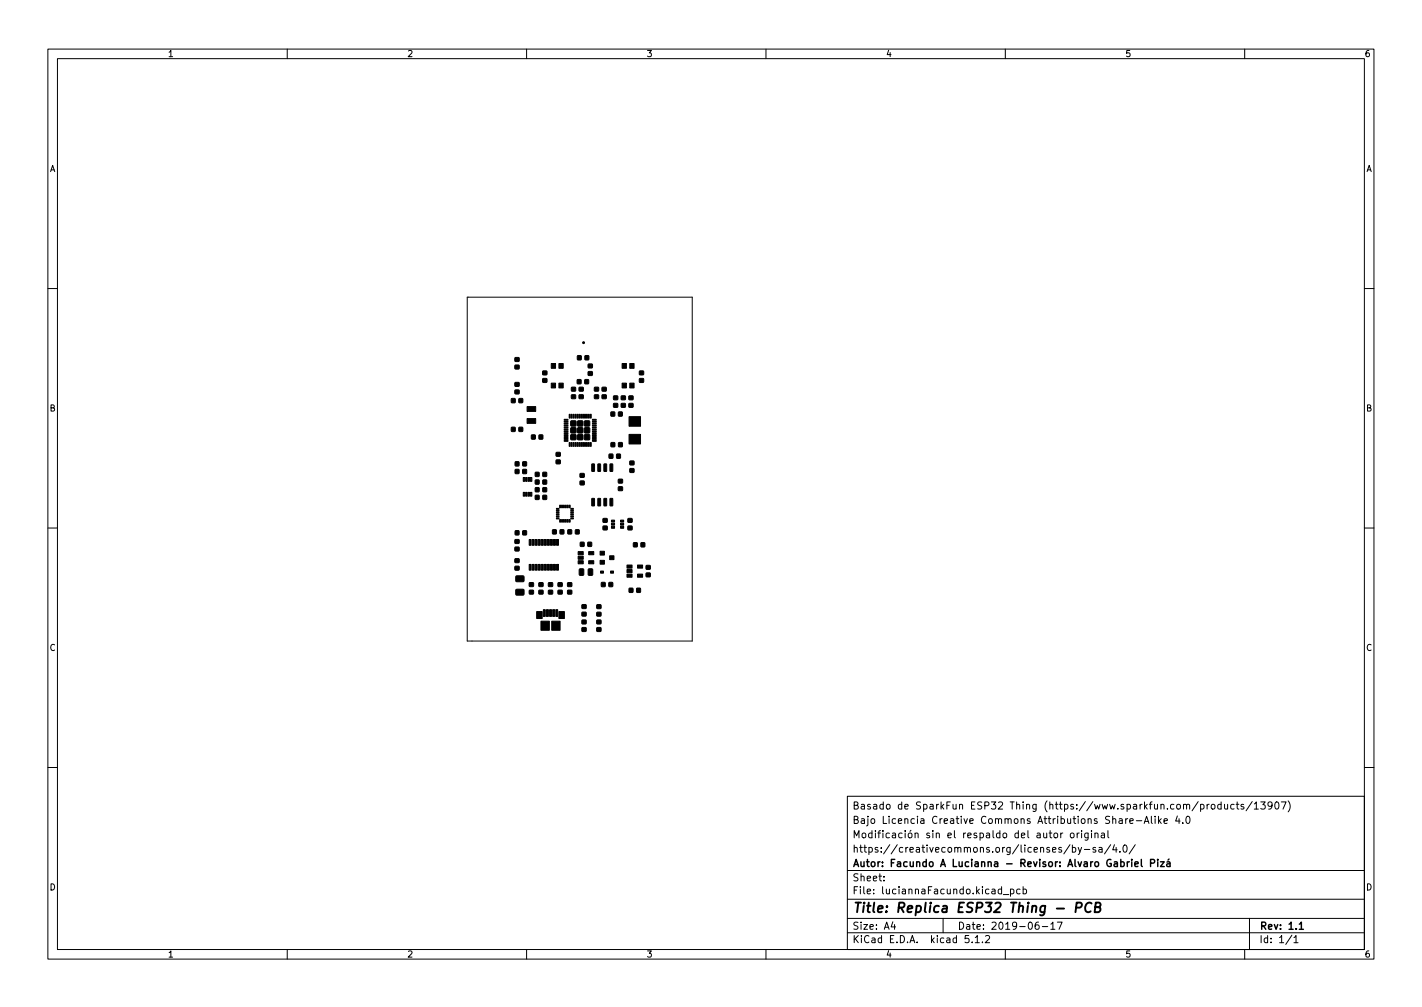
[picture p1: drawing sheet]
<svg xmlns="http://www.w3.org/2000/svg" width="297mm" height="210mm" viewBox="0 0 297 210" stroke-linecap="round" stroke-linejoin="round" font-family="sans-serif">
<defs><g id="words">
<text font-size="2.8" x="178" y="190.6">Title: Replica ESP32 Thing - PCB</text>
<g font-size="2.1">
<text x="178" y="172">Bajo Licencia Creative Commons Attributions Share-Alike 4.0</text>
<text x="178" y="169">Basado de SparkFun ESP32 Thing (https://www.sparkfun.com/products/13907)</text>
<text x="178" y="178">https://creativecommons.org/licenses/by-sa/4.0/</text>
<text x="178" y="175">Modificación sin el respaldo del autor original</text>
<text x="178" y="184">Sheet:</text>
<text x="178" y="181">Autor: Facundo A Lucianna - Revisor: Alvaro Gabriel Pizá</text>
<text x="178" y="186.7">File: luciannaFacundo.kicad_pcb</text>
<text x="178" y="196.9">KiCad E.D.A. kicad 5.1.2</text>
<text x="178" y="194.1">Size: A4</text>
<text x="200" y="194.1">Date: 2019-06-17</text>
<text x="263" y="194.1">Rev: 1.1</text>
<text x="263" y="196.9">Id: 1/1</text>
</g>
<g font-size="1.8">
<text x="35" y="11.9">1</text>
<text x="85" y="11.9">2</text>
<text x="135" y="11.9">3</text>
<text x="185" y="11.9">4</text>
<text x="235" y="11.9">5</text>
<text x="285" y="11.9">6</text>
<text x="10.3" y="35.9">A</text>
<text x="285.3" y="35.9">A</text>
<text x="10.3" y="85.9">B</text>
<text x="285.3" y="85.9">B</text>
<text x="10.3" y="135.9">C</text>
<text x="285.3" y="135.9">C</text>
<text x="10.3" y="185.9">D</text>
<text x="285.3" y="185.9">D</text>
<text x="35" y="199.9">1</text>
<text x="85" y="199.9">2</text>
<text x="135" y="199.9">3</text>
<text x="185" y="199.9">4</text>
<text x="235" y="199.9">5</text>
<text x="285" y="199.9">6</text>
</g>
</g></defs>
<g fill="none" stroke="#000" stroke-width=".21">
<path d="M10 10.2h277v190.1h-277zM12 12.2h273v186.1h-273zM60 10.2v2M110 10.2v2M160 10.2v2M210 10.2v2M260 10.2v2M10 60.2h2M97.6 62h47v71.8h-47zM285 60.2h2M10 110.2h2M285 110.2h2"/>
<path d="M10 160.2h2M177 166.3h108v32h-108zM220.3 174l.3-.1 .3 .3v.4l-.3 .3h-.3l-.2-.3zM221.6 173.9v1M222 173.9l-.4 .3M223.5 176.4l-1.3 1.9M223.7 174l.4-.1 .3 .3v.4l-.3 .3h-.4l-.1-.3zM224 177l.4-.1 .3 .3-.1 .7h-.6M224 176.4v1.5M225 173.9v1M225.2 176.9l.4 1M225.4 173.9l-.4 .3"/>
<path d="M225.9 176.9l-.5 1.4-.2 .1M225.9 173.4v.2M225.9 173.9v1M226.5 177.4h1.1M227.3 173.9v1.2l-.3 .3h-.4M227.3 174l-.4-.1-.3 .3 .1 .7h.6M228 173.4v.2M228 173.9v1M228.7 174.1l.2-.2 .4 .1 .1 .9M228.7 173.9v1M228.9 177l-.4-.1-.2 .2 .1 .3 .5 .1v.4h-.6M229.6 177h.5l.1 .9"/>
<path d="M230.1 174h.5l.1 .9M230.2 177.3l-.5 .1-.2 .2 .2 .3h.5M230.7 174.3l-.5 .1-.2 .2 .2 .3h.5M231.4 173.4v1.3l.2 .2M232 176.4l-1.3 1.9M232.8 176.4l-.4 1h1M233.1 176.9v1M233.9 177.8v.1M234.7 176.6l.2-.2a.8 .8 0 0 1 .6 .8 .8 .8 0 0 1-.6 .7l-.2-.1-.1-.4zM235.6 170.9l-.5 .3M236 171.4l.7-.1-.1-.3-.4-.1-.2 .2 .1 .8h.5M237.1 176.4l-1.2 1.9"/>
<path d="M237.4 171.4h1.1M239 171.9l.5-1.5 .5 1.5M239.1 171.5h.8M240.5 170.4v1.3l.2 .2M241.3 170.4v.2M241.3 170.9v1M242 170.4v1.5M242.1 171.4l.5 .5M242.6 170.9l-.6 .6M243.1 171.4l.8-.1-.1-.3-.4-.1-.3 .2 .1 .8h.6M245.9 170.4l-.3 1h.9M246.3 170.9v1"/>
<path d="M247.1 171.8v.1M247.9 170.6l.2-.2a.8 .8 0 0 1 .5 .8 .8 .8 0 0 1-.5 .7l-.2-.1-.2-.4zM252.1 167.9v1M252.6 167.9l-.5 .3M253.1 168l.4-.1 .3 .3v.4l-.3 .3h-.4l-.1-.3zM255.1 168l-.5-.1-.2 .3 .1 .7h.6M255.1 167.4v1.5M255.8 167.9l.1 1h.3l.2-.1M256.4 167.9v1M257.8 168l-.4-.1-.3 .3 .1 .7h.6M258.2 167.9h.6M258.4 167.4v1.3l.4 .2"/>
<path d="M259.8 168l-.4-.1-.2 .2 .1 .3 .5 .1v.4h-.6M261.6 167.4l-1.3 1.9M262 167.9l.4-.5v1.5M262 168.9h.9M263.4 167.4h.9l-.5 .6 .4 .1v.7l-.2 .1-.6-.1M265.7 168.1l-.3 .3h-.3l-.2-.3 .1-.6 .4-.1 .2 .2a.99 .99 0 0 1-.3 1.3h-.3M266.4 167.6l.2-.2a.8 .8 0 0 1 .6 .8 .8 .8 0 0 1-.6 .7l-.2-.1-.1-.4zM267.6 167.4h1l-.6 1.5M269.1 167.2a1.72 1.72 0 0 1 0 2.3M285 160.2h2M60 198.3v2M110 198.3v2"/>
<path d="M160 198.3v2M177 194.8h108M177 191.8h108M177 187.8h108M177 181.8h108M184.6 183.8v.1M184.6 183v.1M186.5 192.5l-.4 1h1M186.9 193v1M197 191.8v3M202.4 195.3h-.8v.7l.2-.1 .5 .1 .1 .2v.5l-.3 .1-.5-.1M203.1 196.7v.1"/>
<path d="M203.7 195.8l.4-.5v1.5M203.7 196.8h.9M205.2 196.7v.1M205.9 195.5l.5-.2 .3 .5-.9 1h.9M209.2 185.7l-.4-.1-.3 .3 .1 .7h.6M209.2 185.1v1.5M209.6 186.8h1.1M210 198.3v2M211.1 185.7l.4-.1 .3 .3-.2 .7h-.5M211.1 185.6v1.5M213.1 185.7l-.5-.1-.2 .3 .1 .7h.6M213.7 185.7l.4-.1 .3 .3-.1 .7h-.6"/>
<path d="M213.7 185.1v1.5M216.9 192.5l-.4 .1a1.01 1.01 0 0 0 0 1.4l.5-.1 .1-.5-.3-.3-.4 .1-.2 .2M217.7 193.5h1.2M219.5 193l.4-.5v1.5M219.5 194h.9M220.9 192.5h1l-.7 1.5M260 198.3v2M261 191.8v6.5M269.9 195.3l-1.3 1.9M270.3 195.8l.4-.5v1.5M270.3 196.8h.8"/>
</g>
<g fill="none" stroke="#000" stroke-width=".3">
<path d="M235.9 179.9l-.4 .3M236.4 179.4v.2M236.4 179.9v1M238.4 179.4v1.3l.2 .2M241.8 179.4v.2M241.8 179.9v1M242.4 179.9h.8l-.8 1h.8M244.2 179.4l-.2 .2M237.1 180.4l.7-.1-.1-.3-.4-.1-.2 .2v.8h.6M240.3 180.2l.8-.1 .1-.2-.1-.3-.8-.2v1.5M243.8 180h.5l.1 .9M244.4 180.3l-.5 .1-.2 .2 .2 .3h.5"/>
<path d="M271.4 193l.4-.5v1.5M271.4 194h.9"/>
</g>
<path d="M224.8 189.5h.7l.3-.2a.51 .51 0 0 0-.1-.8h-.8l-.2 2M228 188.7a.88 .88 0 0 0-1-.1 .88 .88 0 0 0-.3 1 .69 .69 0 0 0 .3 .8 .69 .69 0 0 0 .8-.1M228.8 189.4h.7l.3-.2 .1-.4-.1-.2-.9-.1-.2 2h.7l.3-.2a.53 .53 0 0 0 0-.8l-.2-.1" fill="none" stroke="#000" stroke-width=".4"/>
<g fill="#000" stroke="#000" stroke-width=".21">
<path d="M107.6 79.9h.8v.7h-.8zM107.6 74.7h.8v.7h-.8zM107.6 76.3l.8-.1v.8h-.8zM113.4 79.1l.8-.1v.8h-.8zM113.4 77.5h.8v.7h-.8zM115.1 75.9h1v1h-1zM116.8 75.9h.9v1h-.9zM120.6 79.3h.8l-.1 .8h-.7zM120.6 74.3h.8v.8h-.8zM122.2 79.3h.7v.8h-.7zM122.2 74.3h.8l-.1 .8h-.7zM122.9 77.6h.8v.7l-.8 .1z"/>
<path d="M122.9 76h.8v.8h-.8zM129.9 75.9h.9v1h-.9zM129.9 80h.9v1h-.9zM131.5 75.9h1v1h-1zM131.5 80h1v1h-1zM133.6 79.1l.8-.1v.8h-.8zM133.6 77.5h.8v.7h-.8zM106.8 89.2l.8 .1v.8l-.8-.1zM106.8 83.2l.8 .1v.8l-.8-.1zM107.6 98l.8 .1v.8l-.8-.1zM107.6 96.4l.8 .1v.8l-.8-.1zM107.6 81.5h.8v.7h-.8z"/>
<path d="M108.4 89.2l.8 .1-.1 .8-.7-.1zM108.4 83.2l.8 .1-.1 .8-.7-.1zM109.2 98l.8 .1-.1 .8-.7-.1zM109.2 96.4l.8 .1-.1 .8-.7-.1zM111 90.8h.8v.9h-.8zM110.1 87.4h1.8v1h-1.8zM110.1 84.9h1.8v1h-1.8zM111.8 98.6l.8 .1v.8l-.8-.1zM112.6 90.8h.8v.9h-.8zM113.4 98.6l.8 .1-.1 .8-.7-.1zM115.1 80h1v1h-1zM116.8 80h.9v1h-.9z"/>
<path d="M116.2 94.5h.8v.7h-.8zM116.2 96.1l.8-.1v.8h-.8zM117.9 92l.7-.1v.2h-.7zM117.9 91.6l.7-.1v.2h-.7zM117.9 91.2l.7-.1v.2h-.7zM117.9 90.8l.7-.1v.2h-.7zM117.9 90.4l.7-.1v.2h-.7zM117.9 90l.7-.1v.2h-.7zM117.9 89.6l.7-.1v.2h-.7zM117.9 89.2l.7-.1v.2h-.7zM117.9 88.8l.7-.1v.2h-.7zM117.9 88.4l.7-.1v.2h-.7z"/>
<path d="M117.9 88l.7-.1v.2h-.7zM117.9 87.6l.7-.1v.2h-.7zM118.9 92.4h.2v.8h-.2zM118.9 86.5h.2v.8h-.2zM119.3 92.4h.2v.8h-.2zM119.3 86.5h.2v.8h-.2zM119.7 92.4h.2v.8h-.2zM119.7 86.5h.2v.8h-.2zM119.4 80.9h.8v.7h-.8zM119.4 82.5l.8-.1v.8h-.8zM119.3 90.8h1v1h-1zM119.3 89.3h1v1.1h-1z"/>
<path d="M119.3 87.9h1v1h-1zM120.1 92.4h.2v.8h-.2zM120.1 86.5h.2v.8h-.2zM120.5 92.4h.2v.8h-.2zM120.5 86.5h.2v.8h-.2zM120.9 92.4h.2v.8h-.2zM120.9 86.5h.2v.8h-.2zM121.3 92.4h.2v.8h-.2zM121.3 86.5h.2v.8h-.2zM120.7 90.8h1v1h-1zM120.7 89.3h1v1.1h-1zM120.7 87.9h1v1h-1z"/>
<path d="M121 80.9h.8v.7h-.8zM121 82.5h.8v.7h-.8zM121.7 92.4h.2v.8h-.2zM121.7 86.5h.2v.8h-.2zM121.2 98.9h.8v.7h-.8zM122.1 92.4h.2v.8h-.2zM122.1 86.5h.2v.8h-.2zM122.5 92.4h.2v.8h-.2zM122.5 86.5h.2v.8h-.2zM122.1 90.8h1v1h-1zM122.1 89.3h1v1.1h-1zM122.1 87.9h1v1h-1z"/>
<path d="M122.9 92.4h.2v.8h-.2zM122.9 86.5h.2v.8h-.2zM123.3 92.4h.2v.8h-.2zM123.3 86.5h.2v.8h-.2zM123.6 96.9l.6 .1-.1 1.4-.5-.1zM123.8 87.6l.7-.1v.2h-.7zM123.8 88l.7-.1v.2h-.7zM123.8 88.4l.7-.1v.2h-.7zM123.8 88.8l.7-.1v.2h-.7zM123.8 89.2l.7-.1v.2h-.7zM123.8 89.6l.7-.1v.2h-.7zM123.8 90l.7-.1v.2h-.7z"/>
<path d="M123.8 90.4l.7-.1v.2h-.7zM123.8 90.8l.7-.1v.2h-.7zM123.8 91.2l.7-.1v.2h-.7zM123.8 91.6l.7-.1v.2h-.7zM123.8 92l.7-.1v.2h-.7zM124.2 80.9h.8v.7h-.8zM124.2 82.5l.8-.1v.8h-.8zM124.9 96.9l.6 .1-.1 1.4-.5-.1zM125.8 80.9h.8v.7h-.8zM125.8 82.5l.8-.1v.8h-.8zM126.2 96.9l.5 .1-.1 1.4-.5-.1zM127.3 94.8h.7v.9h-.7z"/>
<path d="M127.4 96.9l.6 .1-.1 1.4-.5-.1zM127.6 86l.8 .1v.8l-.8-.1zM127.7 92.4l.7 .1v.8l-.8-.1zM128.2 82.7h.8v.7h-.8zM128.2 84.3l.8-.1v.8h-.8zM128.8 94.8h.8v.9h-.8zM129.2 86l.8 .1-.1 .8-.7-.1zM129.2 92.4l.8 .1v.8l-.8-.1zM129.8 82.7h.8v.7h-.8zM129.8 84.3l.8-.1v.8h-.8zM131.4 87h2.4v2h-2.4zM131.4 90.7h2.4v2h-2.4z"/>
<path d="M131.4 84.3l.8-.1v.8h-.8zM131.4 82.7h.8v.7h-.8zM131.6 97.9l.8-.1v.8h-.8zM131.6 96.3h.8v.7h-.8zM107.6 110.8l.8 .1v.8l-.8-.1zM107.6 116.7h.8v.7h-.8zM107.6 118.3h.8v.7h-.8zM107.6 114.3h.8v.7h-.8zM107.6 112.7h.8v.7h-.8zM109.3 99.7h.3v.8h-.3zM109.3 102.8h.3v.8h-.3zM109.8 99.7h.3v.8h-.3z"/>
<path d="M109.8 102.8h.3v.8h-.3zM109.2 110.8h.8v.9h-.8zM110.3 99.7h.3v.8h-.3zM110.3 102.8h.3v.8h-.3zM110.5 117.8h.4v1.2h-.4zM110.5 112.6h.4v1.2h-.4zM110.8 99.7h.3v.8h-.3zM110.8 102.8h.3v.8h-.3zM111.2 117.8h.4v1.2h-.4zM111.2 112.6h.4v1.2h-.4zM111.8 117.8h.4v1.2h-.4zM111.8 112.6h.4v1.2h-.4z"/>
<path d="M112.4 117.8h.4v1.2h-.4zM112.4 112.6h.4v1.2h-.4zM111.8 103.4l.8 .1v.8l-.8-.1zM111.8 101.8h.8v.9h-.8zM111.8 100.2l.8 .1v.8l-.8-.1zM113.1 117.8h.4v1.2h-.4zM113.1 112.6h.4v1.2h-.4zM113.7 117.8h.4v1.2h-.4zM113.7 112.6h.4v1.2h-.4zM113.4 103.4l.8 .1-.1 .8-.7-.1zM113.4 101.8l.8 .1-.1 .8-.7-.1zM113.4 100.2l.8 .1-.1 .8-.7-.1z"/>
<path d="M114.4 117.8h.4v1.2h-.4zM114.4 112.6h.4v1.2h-.4zM115 117.8h.4v1.2h-.4zM115 112.6h.4v1.2h-.4zM115.6 117.8h.4v1.2h-.4zM115.6 112.6h.4v1.2h-.4zM115.4 110.6l.8 .1v.8l-.8-.1zM116.3 117.8h.4v1.2h-.4zM116.3 112.6h.4v1.2h-.4zM116.2 106.2h.5l.1 .1h-.5zM116.2 106.6h.5l.1 .1h-.5zM116.2 107h.5l.1 .1h-.5z"/>
<path d="M116.2 107.4h.5l.1 .1h-.5zM116.2 107.8h.5l.1 .1h-.5zM116.2 108.2h.5l.1 .1h-.5zM116.9 108.5h.2v.5h-.2zM116.9 105.5h.2v.5h-.2zM117.3 108.5h.2v.5h-.2zM117.3 105.5h.2v.5h-.2zM117 110.6l.8 .1-.1 .8-.7-.1zM117.7 108.5h.2v.5h-.2zM117.7 105.5h.2v.5h-.2zM118.1 108.5h.2v.5h-.2zM118.1 105.5h.2v.5h-.2z"/>
<path d="M118.5 108.5h.2v.5h-.2zM118.5 105.5h.2v.5h-.2zM118.9 108.5h.2v.5h-.2zM118.9 105.5h.2v.5h-.2zM118.6 110.6l.8 .1v.8l-.8-.1zM119.2 108.2h.5l.1 .1h-.5zM119.2 107.8h.5l.1 .1h-.5zM119.2 107.4h.5l.1 .1h-.5zM119.2 107h.5l.1 .1h-.5zM119.2 106.6h.5l.1 .1h-.5zM119.2 106.2h.5l.1 .1h-.5zM120.8 117.1h1v.6h-1z"/>
<path d="M120.8 116.1h1v.7h-1zM120.8 115.2h1v.6h-1zM120.2 110.6l.8 .1-.1 .8-.7-.1zM121 118.8l.9 .1-.1 1.2-.8-.1zM121.2 113.2h.8v.9h-.8zM121.2 100.5l.8-.1v.8h-.8zM123 115.2h1v.6h-1zM123 117.1h1v.6h-1zM122.8 113.2l.8 .1-.1 .8-.7-.1zM122.9 118.8l.9 .1-.1 1.2-.8-.1zM123.6 104.1l.6 .1-.1 1.4-.5-.1zM124.9 104.1l.6 .1-.1 1.4-.5-.1z"/>
<path d="M125.4 117h.8v.8h-.8zM125.4 115.1h.8v.8h-.8zM125.5 119.2h.6v.5h-.6zM126.2 104.1l.5 .1-.1 1.4-.5-.1zM126 108.3h.8v.7h-.8zM126 109.9h.8v.7h-.8zM127.4 116h.8v.8h-.8zM127.5 119.2h.7v.5h-.7zM127.7 109.2h.7v.4h-.7zM127.7 109.9h.7v.4h-.7zM127.7 108.6h.7v.4h-.7zM127.4 104.1l.6 .1-.1 1.4-.5-.1z"/>
<path d="M129.6 108.6h.7v.4h-.7zM129.6 109.9h.7v.4h-.7zM129.6 109.2h.7v.4h-.7zM129.2 101.7l.8-.1v.8h-.8zM129.2 100.1h.8v.7h-.8zM131 118.9h1v.7h-1zM131 118h1v.6h-1zM131.2 109.9l.8-.1v.8h-.8zM131.2 108.3h.8v.7h-.8zM132.3 113.3l.8 .1v.8l-.8-.1zM133.2 118h1v.6h-1zM133.9 113.3l.8 .1-.1 .8-.7-.1z"/>
<path d="M135 118.1h.8v.7h-.8zM135 119.7h.8v.7h-.8zM107.8 123.1h1.6v1.1h-1.6zM107.8 120.3h1.6v1.1h-1.6zM110.6 121.7h.8v.7h-.8zM110.6 123.3h.8v.7h-.8zM112.1 127.7h1.2v1.4h-1.2zM113 129.7h1.8v1.9h-1.8zM112.6 123.3h.8v.7h-.8zM112.6 121.7h.8v.7h-.8zM113.5 127.3h.4v1.4h-.4zM114.1 127.3h.4v1.4h-.4z"/>
<path d="M114.8 127.3h.4v1.4h-.4zM115.2 129.7h1.8v1.9h-1.8zM114.6 121.7h.8v.7h-.8zM114.6 123.3h.8v.7h-.8zM115.5 127.3h.3v1.4h-.3zM116.1 127.3h.4v1.4h-.4zM116.7 127.7h1.2v1.4h-1.2zM116.6 123.3l.8-.1v.8h-.8zM116.6 121.7h.8v.7h-.8zM118.6 121.7h.8v.7h-.8zM118.6 123.3l.8-.1v.8h-.8zM121.6 126.3h.8v.7h-.8z"/>
<path d="M121.6 127.8h.8v.8h-.8zM121.6 129.5h.8v.7h-.8zM121.6 131.1l.8-.1v.8h-.8zM124.7 126.3h.8v.7h-.8zM124.7 127.9h.8v.7h-.8zM124.7 129.5h.8v.7h-.8zM124.7 131.1l.8-.1v.8h-.8zM125.6 121.6l.8 .1v.8l-.8-.1zM127.2 121.6l.8 .1-.1 .8-.7-.1zM131 119.9h1v.6h-1zM131.4 122.8l.8 .1v.8l-.8-.1zM133.2 119.9h1v.6h-1z"/>
<path d="M133 122.8l.8 .1-.1 .8-.7-.1z"/>
<circle cx="121.9" cy="71.5" r=".2"/>
</g>
<use href="#words"/>
</svg>
